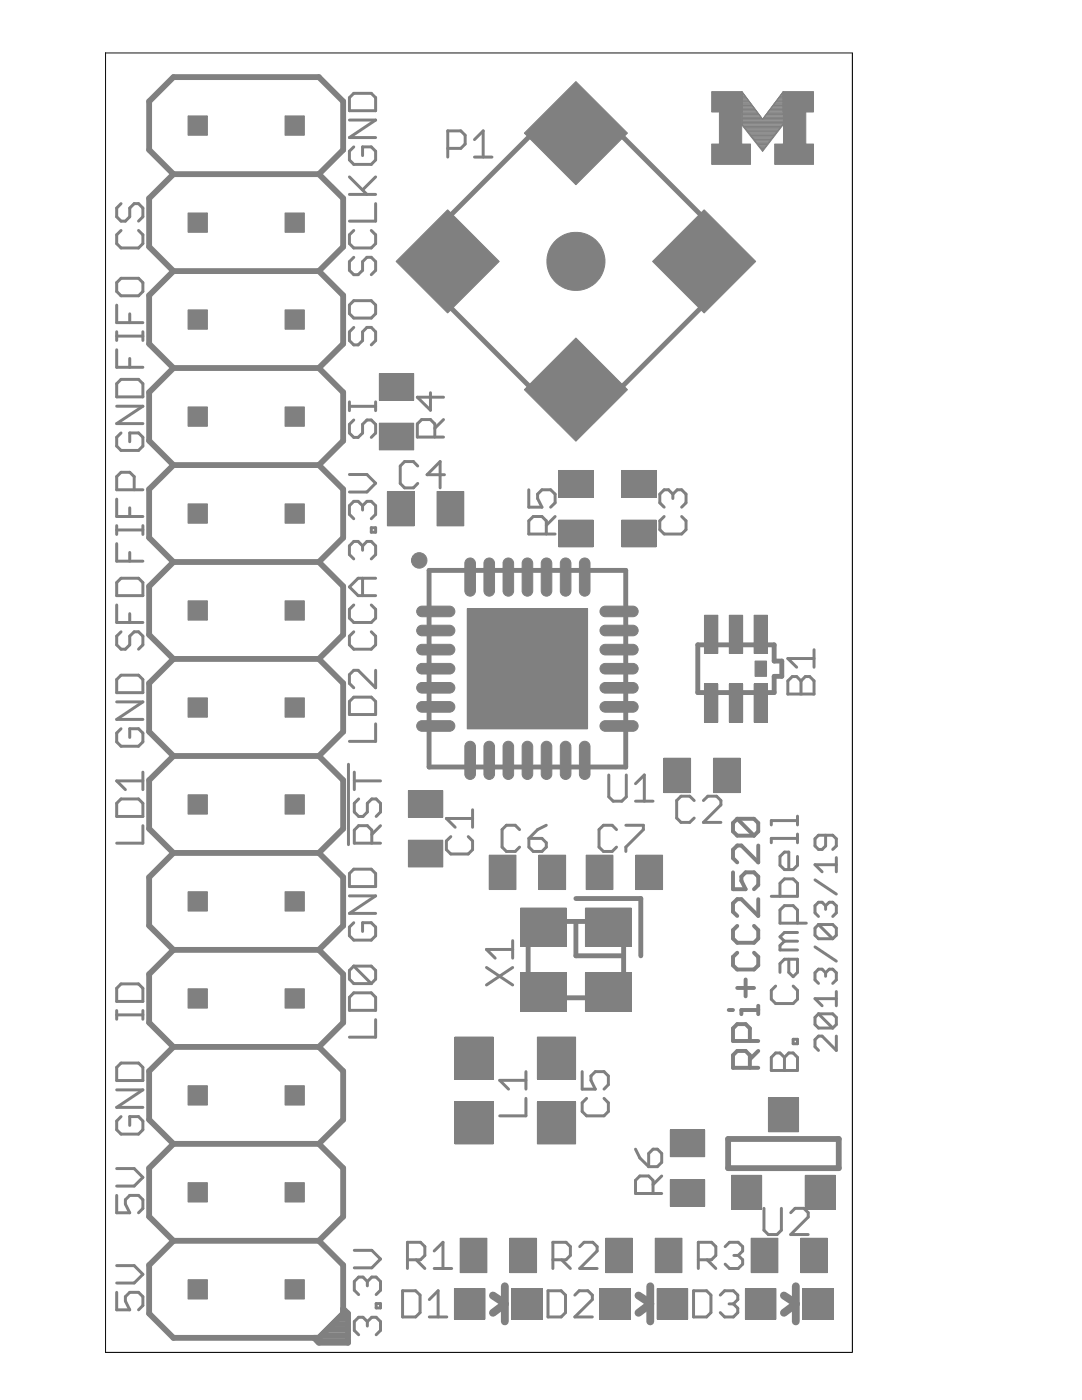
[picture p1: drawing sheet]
<svg xmlns="http://www.w3.org/2000/svg" width="216mm" height="279mm" viewBox="0 0 216 279" stroke-linecap="round" stroke-linejoin="round" font-family="sans-serif">
<g fill="#808080" stroke="#808080" stroke-width=".2">
<path d="M102.1 257.2h6.1v6.1h-6.1z"/>
<path d="M90.7 257.2h6.1v6.1h-6.1z"/>
<path d="M131.1 257.2h6.1v6.1h-6.1z"/>
<path d="M119.7 257.2h6.1v6.1h-6.1z"/>
<path d="M160.1 257.2h6.1v6.1h-6.1z"/>
<path d="M148.7 257.2h6.1v6.1h-6.1z"/>
<path d="M93.2 121.5h24v24h-24z"/>
<path d="M107.2 207h7.7v8.3h-7.7z"/>
<path d="M107.2 219.9h7.7v8.4h-7.7z"/>
<path d="M81.5 157.8h6.8v5.3h-6.8z"/>
<path d="M81.5 167.7h6.8v5.3h-6.8z"/>
<path d="M132.5 151.3h5.3v6.9h-5.3z"/>
<path d="M142.4 151.3h5.3v6.9h-5.3z"/>
<path d="M124.1 93.9h6.8v5.3h-6.8z"/>
<path d="M124.1 103.8h6.8v5.3h-6.8z"/>
<path d="M90.8 207h7.6v8.3h-7.6z"/>
<path d="M90.8 219.9h7.6v8.4h-7.6z"/>
<path d="M89.3 41.9l10.3 10.3-10.3 10.3-10.3-10.3z"/>
<path d="M104.6 26.6l10.3-10.3 10.3 10.3-10.3 10.3z"/>
<path d="M140.5 41.9l10.3 10.3-10.3 10.3-10.3-10.3z"/>
<path d="M114.9 67.5l10.3 10.3-10.3 10.3-10.3-10.3z"/>
<path d="M87.2 98.1h5.3v6.8h-5.3z"/>
<path d="M77.3 98.1h5.3v6.8h-5.3z"/>
<path d="M116.8 181.2h9.2v7.6h-9.2z"/>
<path d="M103.9 181.2h9.1v7.6h-9.1z"/>
<path d="M103.9 194.2h9.1v7.6h-9.1z"/>
<path d="M116.8 194.2h9.2v7.6h-9.2z"/>
<path d="M97.6 170.7h5.4v6.8h-5.4z"/>
<path d="M107.5 170.7h5.4v6.8h-5.4z"/>
<path d="M126.9 170.7h5.3v6.8h-5.3z"/>
<path d="M117 170.7h5.3v6.8h-5.3z"/>
<path d="M111.5 93.9h6.8v5.3h-6.8z"/>
<path d="M111.5 103.8h6.8v5.3h-6.8z"/>
<path d="M75.7 74.5h6.8v5.4h-6.8z"/>
<path d="M75.7 84.5h6.8v5.3h-6.8z"/>
<path d="M150.5 122.8h2.6v7.6h-2.6z"/>
<path d="M145.5 122.8h2.7v7.6h-2.7z"/>
<path d="M140.6 122.8h2.6v7.6h-2.6z"/>
<path d="M140.6 136.5h2.6v7.6h-2.6z"/>
<path d="M145.5 136.5h2.7v7.6h-2.7z"/>
<path d="M150.5 136.5h2.6v7.6h-2.6z"/>
<path d="M146 234.6h6v6.7h-6z"/>
<path d="M160.7 234.6h6v6.7h-6z"/>
<path d="M153.3 219.1h6v6.8h-6z"/>
<path d="M133.8 235.4h6.8v5.3h-6.8z"/>
<path d="M133.8 225.5h6.8v5.3h-6.8z"/>
<path d="M91.8 247.1h5.4v6.9h-5.4z"/>
<path d="M101.7 247.1h5.4v6.9h-5.4z"/>
<path d="M120.8 247.1h5.4v6.9h-5.4z"/>
<path d="M130.7 247.1h5.4v6.9h-5.4z"/>
<path d="M149.9 247.1h5.3v6.9h-5.3z"/>
<path d="M159.8 247.1h5.3v6.9h-5.3z"/>
<path d="M142 18.3h6.1v4.1h-6.1z"/>
<path d="M143.6 22.4h4.4v6.3h-4.4z"/>
<path d="M142 28.7h7.8v4.1h-7.8z"/>
<path d="M154.6 28.7h7.7v4.1h-7.7z"/>
<path d="M156.3 22.4h4.5v6.3h-4.5z"/>
<path d="M156.2 18.3h6.1v4.1h-6.1z"/>
<path d="M56.9 255.4h3.8v3.8h-3.8z"/>
<path d="M37.5 255.4h3.9v3.8h-3.9z"/>
<path d="M37.5 236h3.9v3.9h-3.9z"/>
<path d="M56.9 236h3.8v3.9h-3.8z"/>
<path d="M37.5 216.7h3.9v3.8h-3.9z"/>
<path d="M56.9 216.7h3.8v3.8h-3.8z"/>
<path d="M37.5 197.3h3.9v3.9h-3.9z"/>
<path d="M37.5 178h3.9v3.8h-3.9z"/>
<path d="M37.5 158.6h3.9v3.9h-3.9z"/>
<path d="M56.9 197.3h3.8v3.9h-3.8z"/>
<path d="M56.9 178h3.8v3.8h-3.8z"/>
<path d="M56.9 158.6h3.8v3.9h-3.8z"/>
<path d="M37.5 139.3h3.9v3.8h-3.9z"/>
<path d="M56.9 139.3h3.8v3.8h-3.8z"/>
<path d="M37.5 119.9h3.9v3.9h-3.9z"/>
<path d="M56.9 119.9h3.8v3.9h-3.8z"/>
<path d="M37.5 100.6h3.9v3.8h-3.9z"/>
<path d="M56.9 100.6h3.8v3.8h-3.8z"/>
<path d="M37.5 81.2h3.9v3.9h-3.9z"/>
<path d="M56.9 81.2h3.8v3.9h-3.8z"/>
<path d="M37.5 61.8h3.9v3.9h-3.9z"/>
<path d="M56.9 61.8h3.8v3.9h-3.8z"/>
<path d="M37.5 42.5h3.9v3.9h-3.9z"/>
<path d="M56.9 42.5h3.8v3.9h-3.8z"/>
<path d="M37.5 23.1h3.9v3.9h-3.9z"/>
<path d="M56.9 23.1h3.8v3.9h-3.8z"/>
<path d="M150.7 131.9h2.3v3.1h-2.3z"/>
<circle cx="114.9" cy="52.2" r="5.8"/>
</g>
<g fill="#808080" stroke="#808080" stroke-width=".2">
<path d="M119.9 140.5l.5-.4 .4-.1h5.5a1.06 1.06 0 0 1 1 1.1 1.06 1.06 0 0 1-1 1h-5.5a1.06 1.06 0 0 1-1-.5 1.06 1.06 0 0 1 .1-1.1z" fill-rule="evenodd"/>
<path d="M119.9 144.3l.5-.4 .4-.1h5.5a1.06 1.06 0 0 1 1 1.1 1.06 1.06 0 0 1-1 1h-5.5a1.06 1.06 0 0 1-1-.5 1.06 1.06 0 0 1 .1-1.1z" fill-rule="evenodd"/>
<path d="M116 148.1a1.06 1.06 0 0 1 1.2 0 1.06 1.06 0 0 1 .5 .9v5.5a1.06 1.06 0 0 1-1 1.1 1.06 1.06 0 0 1-1.1-1.1v-5.5l.1-.3z" fill-rule="evenodd"/>
<path d="M112.2 148.1a1.06 1.06 0 0 1 1.1 0 1.06 1.06 0 0 1 .6 .9v5.5a1.06 1.06 0 0 1-1 1.1 1.06 1.06 0 0 1-1.1-1.1v-5.5l.1-.3z" fill-rule="evenodd"/>
<path d="M108.4 148.1a1.06 1.06 0 0 1 1.1 0 1.06 1.06 0 0 1 .6 .9v5.5a1.06 1.06 0 0 1-1 1.1 1.06 1.06 0 0 1-1.1-1.1v-5.5v-.3z" fill-rule="evenodd"/>
<path d="M104.6 148.1a1.06 1.06 0 0 1 1.1 0 1.06 1.06 0 0 1 .6 .9v5.5a1.06 1.06 0 0 1-1.1 1.1 1.06 1.06 0 0 1-1-1.1v-5.5v-.3z" fill-rule="evenodd"/>
<path d="M100.8 148.1a1.06 1.06 0 0 1 1.1 0 1.06 1.06 0 0 1 .6 .9v5.5a1.06 1.06 0 0 1-1.1 1.1 1.06 1.06 0 0 1-1-1.1v-5.5v-.3z" fill-rule="evenodd"/>
<path d="M97 148.1a1.06 1.06 0 0 1 1.1 0 1.06 1.06 0 0 1 .6 .9v5.5a1.06 1.06 0 0 1-1.1 1.1 1.06 1.06 0 0 1-1-1.1v-5.5v-.3z" fill-rule="evenodd"/>
<path d="M93.2 148.1a1.06 1.06 0 0 1 1.1 0 1.06 1.06 0 0 1 .6 .9v5.5a1.06 1.06 0 0 1-1.1 1.1 1.06 1.06 0 0 1-1-1.1v-5.5v-.3z" fill-rule="evenodd"/>
<path d="M83.3 144.3l.6-.4 .3-.1h5.5a1.06 1.06 0 0 1 1.1 1.1 1.06 1.06 0 0 1-1.1 1h-5.5a1.06 1.06 0 0 1-.9-.5 1.06 1.06 0 0 1 0-1.1z" fill-rule="evenodd"/>
<path d="M83.3 140.5l.6-.4 .3-.1h5.5a1.06 1.06 0 0 1 1.1 1.1 1.06 1.06 0 0 1-1.1 1h-5.5a1.06 1.06 0 0 1-.9-.5 1.06 1.06 0 0 1 0-1.1z" fill-rule="evenodd"/>
<path d="M83.3 136.6l.6-.3 .3-.1h5.5a1.06 1.06 0 0 1 1.1 1.1 1.06 1.06 0 0 1-1.1 1h-5.5a1.06 1.06 0 0 1-.9-.6 1.06 1.06 0 0 1 0-1.1z" fill-rule="evenodd"/>
<path d="M83.3 132.8l.6-.3 .3-.1h5.5a1.06 1.06 0 0 1 1.1 1.1 1.06 1.06 0 0 1-1.1 1h-5.5a1.06 1.06 0 0 1-.9-.6 1.06 1.06 0 0 1 0-1.1z" fill-rule="evenodd"/>
<path d="M83.3 129l.6-.4h.3h5.5a1.06 1.06 0 0 1 1.1 1 1.06 1.06 0 0 1-1.1 1.1h-5.5a1.06 1.06 0 0 1-.9-.6 1.06 1.06 0 0 1 0-1.1z" fill-rule="evenodd"/>
<path d="M83.3 125.2l.6-.4h.3h5.5a1.06 1.06 0 0 1 1.1 1 1.06 1.06 0 0 1-1.1 1.1h-5.5a1.06 1.06 0 0 1-.9-.6 1.06 1.06 0 0 1 0-1.1z" fill-rule="evenodd"/>
<path d="M83.3 121.4l.6-.4h.3h5.5a1.06 1.06 0 0 1 1.1 1 1.06 1.06 0 0 1-1.1 1.1h-5.5a1.06 1.06 0 0 1-.9-.6 1.06 1.06 0 0 1 0-1.1z" fill-rule="evenodd"/>
<path d="M119.9 136.6l.5-.3 .4-.1h5.5a1.06 1.06 0 0 1 1 1.1 1.06 1.06 0 0 1-1 1h-5.5a1.06 1.06 0 0 1-1-.6 1.06 1.06 0 0 1 .1-1.1z" fill-rule="evenodd"/>
<path d="M119.9 132.8l.5-.3 .4-.1h5.5a1.06 1.06 0 0 1 1 1.1 1.06 1.06 0 0 1-1 1h-5.5a1.06 1.06 0 0 1-1-.6 1.06 1.06 0 0 1 .1-1.1z" fill-rule="evenodd"/>
<path d="M119.9 129l.5-.4h.4h5.5a1.06 1.06 0 0 1 1 1 1.06 1.06 0 0 1-1 1.1h-5.5a1.06 1.06 0 0 1-1-.6 1.06 1.06 0 0 1 .1-1.1z" fill-rule="evenodd"/>
<path d="M119.9 125.2l.5-.4h.4h5.5a1.06 1.06 0 0 1 1 1 1.06 1.06 0 0 1-1 1.1h-5.5a1.06 1.06 0 0 1-1-.6 1.06 1.06 0 0 1 .1-1.1z" fill-rule="evenodd"/>
<path d="M119.9 121.4l.5-.4h.4h5.5a1.06 1.06 0 0 1 1 1 1.06 1.06 0 0 1-1 1.1h-5.5a1.06 1.06 0 0 1-1-.6 1.06 1.06 0 0 1 .1-1.1z" fill-rule="evenodd"/>
<path d="M116 111.6a1.06 1.06 0 0 1 1.2-.1 1.06 1.06 0 0 1 .5 .9v5.5a1.06 1.06 0 0 1-1 1.1 1.06 1.06 0 0 1-1.1-1.1v-5.5l.1-.3z" fill-rule="evenodd"/>
<path d="M112.2 111.6a1.06 1.06 0 0 1 1.1-.1 1.06 1.06 0 0 1 .6 .9v5.5a1.06 1.06 0 0 1-1 1.1 1.06 1.06 0 0 1-1.1-1.1v-5.5l.1-.3z" fill-rule="evenodd"/>
<path d="M108.4 111.6a1.06 1.06 0 0 1 1.1-.1 1.06 1.06 0 0 1 .6 .9v5.5a1.06 1.06 0 0 1-1 1.1 1.06 1.06 0 0 1-1.1-1.1v-5.5v-.3z" fill-rule="evenodd"/>
<path d="M104.6 111.6a1.06 1.06 0 0 1 1.1-.1 1.06 1.06 0 0 1 .6 .9v5.5a1.06 1.06 0 0 1-1.1 1.1 1.06 1.06 0 0 1-1-1.1v-5.5v-.3z" fill-rule="evenodd"/>
<path d="M100.8 111.6a1.06 1.06 0 0 1 1.1-.1 1.06 1.06 0 0 1 .6 .9v5.5a1.06 1.06 0 0 1-1.1 1.1 1.06 1.06 0 0 1-1-1.1v-5.5v-.3z" fill-rule="evenodd"/>
<path d="M97 111.6a1.06 1.06 0 0 1 1.1-.1 1.06 1.06 0 0 1 .6 .9v5.5a1.06 1.06 0 0 1-1.1 1.1 1.06 1.06 0 0 1-1-1.1v-5.5v-.3z" fill-rule="evenodd"/>
<path d="M93.2 111.6a1.06 1.06 0 0 1 1.1-.1 1.06 1.06 0 0 1 .6 .9v5.5a1.06 1.06 0 0 1-1.1 1.1 1.06 1.06 0 0 1-1-1.1v-5.5v-.3z" fill-rule="evenodd"/>
<circle cx="83.7" cy="111.8" r="1.55"/>
</g>
<g fill="none" stroke="#808080" stroke-width=".78">
<path d="M146.3 174.1v3.4h2.5l-.9-1.7v-.9l.9-.8h1.7l.8 .8v1.7l-.8 .9M147.1 163.4l-.8 .9v1.6l.8 .9h3.4M147.1 163.4h3.4l.8 .9v1.6l-.8 .9M147.1 163.4l3.4 3.4M151.3 168.7v3.4l-3.4-3.4h-.8l-.8 .9v1.7l.8 .8M151.3 179.5v3.3l-3.4-3.3h-.8l-.8 .8v1.7l.8 .8M147.1 184.8l-.8 .8v1.7l.8 .9h3.4l.8-.9v-1.7l-.8-.8M147.1 190.1l-.8 .9v1.7l.8 .8h3.4l.8-.8v-1.7l-.8-.9M147.1 197.2h3.4M148.8 195.5v3.3M145.4 201.6h.9M149.6 213.1v-2.5l-.8-.9h-1.7l-.8 .9v2.5h5"/>
<path d="M149.6 207.8v-2.6l-.8-.8h-1.7l-.8 .8v2.6h5M151.3 209.7l-1.7 1.7M151.3 201.6h-3.4v.8M151.3 200.7v1.7"/>
</g>
<g fill="none" stroke="#808080" stroke-width=".59">
<path d="M69.7 19.5l.9-.9h3.5l.9 .9v2.6h-5.3zM69.7 38.8h5.3M69.7 35.3l3.5 3.5M69.7 24h5.3l-5.3 3.5h5.3M70.6 29.3l-.9 .9v1.7l.9 .9h3.5l.9-.9v-1.7l-.9-.9h-1.8v1.8M75 35.3l-2.7 2.6M89.3 29.6h2.6l.9-.9v-1.7l-.9-.9h-2.6v5.2M94.7 27.9l1.7-1.8v5.2M94.7 31.3h3.5M24.2 40.6l-.9 .9v1.8l.9 .8h.8l.9-.8v-1.8l.9-.9h.8l.9 .9v1.8l-.9 .8M24.2 46l-.9 .9v1.7l.9 .9h3.4l.9-.9v-1.7l-.9-.9M24.2 55.5h3.4l.9 .9v1.8l-.9 .8h-3.4l-.9-.8v-1.8z"/>
<path d="M70.6 46l-.9 .9v1.7l.9 .9h3.5l.9-.9v-1.7l-.9-.9M70.6 51.4l-.9 .8v1.8l.9 .8h.9l.8-.8v-1.8l.9-.8h.9l.9 .8v1.8l-.9 .8M75 40.6v3.5h-5.3M23.3 60.9v3.5h5.2M23.3 66.2v1.7M23.3 69.8v3.5h5.2M23.3 67.1h5.2M24.2 75.7h3.4l.9 .9v2.6h-5.2v-2.6zM25.9 62.6v1.8M25.9 71.5v1.8M28.5 66.2v1.7M69.7 60.9l.9-.9h3.5l.9 .9v1.7l-.9 .9h-3.5l-.9-.9z"/>
<path d="M70.6 65.3l-.9 .9v1.8l.9 .8h.9l.8-.8v-1.8l.9-.9h.9l.9 .9v1.8l-.9 .8M85.9 78.4v3.5l-2.6-2.6h5.2M23.3 99.6v3.5h5.2M23.3 81.1h5.2l-5.2 3.4h5.2M24.2 86.4l-.9 .9v1.7l.9 .9h3.4l.9-.9v-1.7l-.9-.9h-1.7v1.8M26.8 97.7v-2.6l-.9-.8h-1.7l-.9 .8v2.6h5.2M69.7 80.2v1.8M69.7 94.7h3.5l1.8 1.7-1.8 1.8h-3.5M69.7 81.1h5.3M70.6 83.8l-.9 .9v1.7l.9 .9h.9l.8-.9v-1.7l.9-.9h.9l.9 .9v1.7l-.9 .9M75 80.2v1.8M83.4 93l-.9-.9h-1.8l-.8 .9v3.5l.8 .9h1.8l.9-.9"/>
<path d="M86.8 87.2v-2.6l-.9-.9h-1.8l-.8 .9v2.6h5.2M88.5 83.7l-1.7 1.8M88.7 94.7h-3.5l2.6-2.6v5.3M105.5 97.7v3.5h2.6l-.8-1.7v-.9l.8-.9h1.8l.9 .9v1.8l-.9 .8M134.3 98.6l-.9-.9h-.9l-.8 .9v1.8l.8 .8M134.3 98.6l.8-.9h.9l.9 .9v1.8l-.9 .8M134.3 98.6v.9M23.3 104.9v1.8M23.3 108.5v3.5h5.2M23.3 105.8h5.2M24.2 115.4h3.4l.9 .9v2.6h-5.2v-2.6zM25.9 101.3v1.8"/>
<path d="M25.9 110.3v1.7M28.5 104.9v1.8M72.3 100.9l.9-.8h.9l.9 .8v1.8l-.9 .8M72.3 108.9l.9-.8h.9l.9 .8v1.8l-.9 .8M72.3 100.9l-.8-.8h-.9l-.9 .8v1.8l.9 .8M72.3 108.9l-.8-.8h-.9l-.9 .8v1.8l.9 .8M72.3 100.9v.9M72.3 108.9v.9M72.3 115.4v3.5M74.1 105.3h.9v.9h-.9zM75 115.4h-3.5l-1.8 1.7 1.8 1.8h3.5M109 106.6v-2.7l-.9-.8h-1.7l-.9 .8v2.7h5.3"/>
<path d="M110.8 103.1l-1.8 1.7M132.5 103.1l-.8 .8v1.8l.8 .9h3.5l.9-.9v-1.8l-.9-.8M23.3 120.7v3.5h5.2M24.2 126.1l-.9 .9v1.7l.9 .9h.8l.9-.9v-1.7l.9-.9h.8l.9 .9v1.7l-.9 .9M24.2 134.7h3.4l.9 .9v2.6h-5.2v-2.6zM25.9 122.5v1.7M70.6 120.7l-.9 .9v1.8l.9 .8h3.5l.9-.8v-1.8l-.9-.9M70.6 126.1l-.9 .9v1.7l.9 .9h3.5l.9-.9v-1.7l-.9-.9M70.6 139.1h3.5l.9 .9v2.6h-5.3v-2.6zM75 133.8v3.5l-3.5-3.5h-.9l-.9 .8v1.8l.9 .9M157.2 135.9l.9-.9h.9l.8 .9 .9-.9h.9l.8 .9v2.6h-5.2zM159.8 135.9v2.6"/>
<path d="M162.4 129.7v3.5M162.4 131.4h-5.2l1.8 1.8M23.3 140.1h5.2l-5.2 3.5h5.2M24.2 145.4l-.9 .9v1.8l.9 .8h3.4l.9-.8v-1.8l-.9-.9h-1.7v1.8M24.2 159.4h3.4l.9 .9v2.6h-5.2v-2.6zM28.5 154.1v3.5M28.5 155.9h-5.2l1.7 1.7M69.5 152.5v16.1M70.7 154.1v3.5M70.7 155.9h5.2M71.6 159.4l-.9 .9v1.8l.9 .8h.8l.9-.8v-1.8l.9-.9h.9l.8 .9v1.8l-.8 .8M75 144.5v3.5h-5.3"/>
<path d="M121.5 154.7v4.3l.8 .9h1.8l.9-.9v-4.3M126.8 159.9h3.5M126.8 156.4l1.8-1.7v5.2M138.5 159.8l-.9-.9h-1.7l-.9 .9v3.5l.9 .8h1.7l.9-.8M140.4 159.8l.8-.9h1.8l.8 .9v.8l-3.4 3.5h3.4M28.5 164.8v3.5h-5.2M69.7 178.8h5.3l-5.3 3.5h5.3M70.6 173.5h3.5l.9 .8v2.6h-5.3v-2.6zM74.2 168.3v-2.6l-.9-.9h-1.7l-.9 .9v2.6h5.2M75.9 164.8l-1.7 1.7M90 167l-.9 .8v1.8l.9 .8h3.4l.9-.8v-1.8l-.9-.8M94.3 161.6v3.5"/>
<path d="M94.3 163.3h-5.2l1.7 1.8M103.7 165.6l-.9-.9h-1.8l-.8 .9v3.5l.8 .8h1.8l.9-.8M105.5 167.3h2.6l.9 .9v.9l-.9 .8h-1.7l-.9-.8zM109 164.7l-1.7 .9-1.8 1.7M123 165.6l-.8-.9h-1.8l-.9 .9v3.5l.9 .8h1.8l.8-.8M124.9 164.7h3.5v.9l-3.5 3.5v.8M153.9 178.9h5.2v-2.6l-.8-.9h-1.8l-.9 .9v2.6M159.1 163.8h-5.2v.8M159.1 167.3h-5.2v.9M159.1 162.9v1.7M159.1 166.5v1.7M159.1 170.9v1.8l-.8 .8h-1.8l-.9-.8v-1.8l.9-.8h.9v3.4"/>
<path d="M162.6 175.6l4.3 2.8M164.7 166.7v2.1l-.7 .7h-.7l-.7-.7v-1.4l.7-.7h2.9l.7 .7v1.4l-.7 .7M166.9 171.2v2.8M166.9 172.6h-4.3l1.4 1.4M24.2 196.4h3.4l.9 .8v2.7h-5.2v-2.7zM70.6 184.1l-.9 .9v1.8l.9 .8h3.5l.9-.8v-1.8l-.9-.9h-1.8v1.8M70.6 192.8h3.5l.9 .9v1.7l-.9 .9M70.6 198.1h3.5l.9 .9v2.6h-5.3v-2.6zM70.6 192.8l-.9 .9v1.7l.9 .9h3.5M70.6 192.8l3.5 3.5M97.1 193.1l5.2 3.5M102.3 193.1l-5.2 3.5"/>
<path d="M102.3 189.5h-5.2l1.7 1.7M102.3 187.7v3.5M154.8 196.8l-.9 .9v1.7l.9 .9h3.5l.8-.9v-1.7l-.8-.9M156.5 187.8l-.9 .9v.9h3.5M156.5 187.8h2.6M157.4 191.4v2.7l.9 .8 .8-.8v-2.7h-2.6l-.9 .9v1.8M159.1 184.2v-2.6l-.8-.9h-1.8l-.9 .9v2.6h5.3M159.1 186.1h-2.6l-.9 .9 .9 .8M162.6 189l4.3 2.8M163.3 184.5h2.9l.7 .7v1.4l-.7 .7M163.3 184.5l-.7 .7v1.4l.7 .7h2.9M163.3 184.5l2.9 2.8"/>
<path d="M164.7 180.8l.8-.7h.7l.7 .7v1.4l-.7 .7M164.7 194.1l.8-.7h.7l.7 .7v1.5l-.7 .7M164.7 180.8l-.7-.7h-.7l-.7 .7v1.4l.7 .7M164.7 194.1l-.7-.7h-.7l-.7 .7v1.5l.7 .7M164.7 180.8v.7M164.7 194.1v.7M166.9 199.3h-4.3l1.4 1.4M166.9 197.9v2.8M23.3 201.7v1.7M23.3 217.5h5.2l-5.2 3.5h5.2M23.3 202.5h5.2M24.2 212.2h3.4l.9 .8v2.6h-5.2v-2.6z"/>
<path d="M28.5 201.7v1.7M75 203.5v3.5h-5.3M104.9 219.2v3.5h-5.2M104.9 213.9v3.5M104.9 215.6h-5.2l1.8 1.8M116.2 213.9v3.5h2.6l-.9-1.8v-.9l.9-.8h1.7l.9 .8v1.8l-.9 .9M117.1 219.2l-.9 .9v1.7l.9 .9h3.4l.9-.9v-1.7l-.9-.9M154.8 210.1h.8l.9 .9 .9-.9h.9l.8 .9v2.6h-5.2v-2.6zM156.5 211v2.6M158.3 207.4h.8v.9h-.8zM163.3 202.3h2.9l.7 .8v1.4l-.7 .7M163.3 202.3l-.7 .8v1.4l.7 .7h2.9"/>
<path d="M163.3 202.3l2.9 2.9M166.9 206.8v2.8l-2.9-2.8h-.7l-.7 .7v1.4l.7 .7M23.3 238.6v3.4h2.6l-.9-1.7v-.9l.9-.8h1.7l.9 .8v1.8l-.9 .8M23.3 233.2h3.5l1.7 1.8-1.7 1.7h-3.5M24.2 222.8l-.9 .9v1.8l.9 .8h3.4l.9-.8v-1.8l-.9-.9h-1.7v1.8M126.8 229.3l.9 1.8 1.7 1.7M129.4 230.2l.9-.9h.9l.8 .9v1.8l-.8 .8h-1.8zM130.3 238.2v-2.6l-.9-.9h-1.7l-.9 .9v2.6h5.2M132 234.7l-1.7 1.7M23.3 257.9v3.5h2.6l-.9-1.7v-.9l.9-.9h1.7l.9 .9v1.7l-.9 .9M23.3 252.6h3.5l1.7 1.7-1.7 1.8h-3.5M70.7 249.5h3.5l1.7 1.8-1.7 1.7h-3.5"/>
<path d="M73.3 255.8l-.9-.9h-.8l-.9 .9v1.7l.9 .9M73.3 255.8v.8M73.3 255.8l.9-.9h.9l.8 .9v1.7l-.8 .9M80.3 257.6h2.6l.9 .9v3.5l-.9 .8h-2.6zM81.3 251.4h2.6l.9-.9v-1.7l-.9-.9h-2.6v5.3M83 251.4l1.8 1.8M85.7 259.4l1.7-1.8v5.2M86.6 249.7l1.8-1.8v5.3M86.6 253.2h3.5M109.3 257.6h2.7l.8 .9v3.5l-.8 .8h-2.7zM110.3 251.4h2.6l.9-.9v-1.7l-.9-.9h-2.6v5.3M112.1 251.4l1.7 1.8"/>
<path d="M114.7 258.5l.9-.9h1.7l.9 .9v.9l-3.5 3.4h3.5M115.7 248.8l.8-.9h1.8l.8 .9v.9l-3.4 3.5h3.4M138.4 257.6h2.6l.9 .9v3.5l-.9 .8h-2.6zM139.3 251.4h2.7l.8-.9v-1.7l-.8-.9h-2.7v5.3M141.1 251.4l1.7 1.8M143.7 258.5l.9-.9h1.7l.9 .9v.9l-.9 .8M144.7 248.8l.9-.9h1.7l.9 .9v.9l-.9 .8M146.4 250.5h.9M147.3 250.5l.9 .9v.9l-.9 .9h-1.7l-.9-.9M152.4 241.2v4.3l.9 .9h1.7l.9-.9v-4.3M157.8 242l.8-.8h1.8l.9 .8v.9l-3.5 3.5h3.5M73.3 263.8l-.9-.9h-.8l-.9 .9v1.7l.9 .9"/>
<path d="M73.3 263.8l.9-.9h.9l.8 .9v1.7l-.8 .9M73.3 263.8v.8M75.1 260.2h.8v.8h-.8zM85.7 262.8h3.5M145.5 260.2h.8M146.3 260.2l.9 .9v.9l-.9 .8h-1.7l-.9-.8"/>
</g>
<g fill="none" stroke="#808080" stroke-width="1.2">
<path d="M34.6 34.8l-4.8-4.9v-9.7l4.8-4.8h29l4.9 4.8v9.7l-4.9 4.9M34.6 34.8l-4.8 4.8v9.7l4.8 4.8M34.6 34.8h29M63.6 34.8l4.9 4.8v9.7l-4.9 4.8M34.6 54.1l-4.8 4.8v9.7l4.8 4.8M34.6 54.1h29M63.6 54.1l4.9 4.8v9.7l-4.9 4.8M34.6 73.4l-4.8 4.9v9.7l4.8 4.8M34.6 73.4h29M63.6 73.4l4.9 4.9v9.7l-4.9 4.8M34.6 92.8l-4.8 4.8v9.7l4.8 4.9M34.6 92.8h29"/>
<path d="M63.6 92.8l4.9 4.8v9.7l-4.9 4.9M34.6 112.2l-4.8 4.8v9.7l4.8 4.8M34.6 112.2h29M63.6 112.2l4.9 4.8v9.7l-4.9 4.8M34.6 131.5l-4.8 4.9v9.6l4.8 4.9M34.6 131.5h29M63.6 131.5l4.9 4.9v9.6l-4.9 4.9M34.6 150.9l-4.8 4.8v9.7l4.8 4.8M34.6 150.9h29M63.6 150.9l4.9 4.8v9.7l-4.9 4.8M34.6 170.2l-4.8 4.9v9.6l4.8 4.9M34.6 170.2h29"/>
<path d="M63.6 170.2l4.9 4.9v9.6l-4.9 4.9M34.6 189.6l-4.8 4.8v9.7l4.8 4.8M34.6 189.6h29M63.6 189.6l4.9 4.8v9.7l-4.9 4.8M34.6 208.9l-4.8 4.9v9.7l4.8 4.8M34.6 208.9h29M63.6 208.9l4.9 4.9v9.7l-4.9 4.8M34.6 228.3l-4.8 4.8v9.7l4.8 4.8M34.6 228.3h29M63.6 228.3l4.9 4.8v9.7l-4.9 4.8M145.3 227.3h22.1v5.8h-22.1zM34.6 247.6l-4.8 4.9v9.6l4.8 4.9h29l4.9-4.9v-9.6l-4.9-4.9"/>
<path d="M34.6 247.6h29M63.3 267.6h6.1M64.1 266.5h5.3M65.3 265.4h4.1M66.4 264.2h3M67.5 263.1h1.9M68.5 261.2l.9 .9v5.9h-5.8l-.9-1M68.5 262h.8"/>
</g>
<g fill="none" stroke="#808080" stroke-width=".21">
<path d="M148.1 18.4l4.1 5.4 4-5.4 .1 6.2-4.1 5.4-4.1-5.1zM148.1 19.9h1.1M148.1 19.7h1M148.1 19.6h.9M148.1 19.4h.8M148.1 19.3h.7M148.1 19.1h.5M148.1 18.9h.4M148.1 18.8h.3M148.1 18.6h.2M148.1 18.5h.1M155.1 19.9h1.2"/>
<path d="M155.2 19.7h1.1M155.3 19.6h1M155.4 19.4h.9M155.6 19.3h.7M155.7 19.1h.6M155.8 18.9h.4M155.9 18.8h.3M156.1 18.6h.1M156.2 18.5h.1M148.1 24.8h8.1M148.1 24.6h8.2M148.1 24.4h8.2"/>
<path d="M148.1 24.3h8.2M148.1 24.1h8.2M148.1 24h8.2M148.1 23.8h8.2M148.1 23.6h3.9M148.1 23.5h3.8M148.1 23.3h3.7M148.1 23.2h3.6M148.1 23h3.5M148.1 22.8h3.3M148.1 22.7h3.2M148.1 22.5h3.1"/>
<path d="M148.1 22.4h3M148.1 22.2h2.8M148.1 22h2.7M148.1 21.9h2.6M148.1 21.7h2.5M148.1 21.5h2.4M148.1 21.4h2.2M148.1 21.2h2.1M148.1 21.1h2M148.1 20.9h1.9M148.1 20.7h1.8M148.1 20.6h1.6"/>
<path d="M148.1 20.4h1.5M148.1 20.2h1.4M148.1 20.1h1.3M148.1 24.9h8M148.3 25.1h7.6M148.4 25.3h7.4M148.5 25.4h7.2M148.7 25.6h6.9M148.8 25.7h6.6M148.9 25.9h6.4M149.1 26.1h6.1M149.2 26.2h5.9"/>
<path d="M149.3 26.4h5.6M149.4 26.6h5.4M149.6 26.7h5.1M149.7 26.9h4.9M149.8 27h4.7M149.9 27.2h4.4M150.1 27.4h4.1M150.2 27.5h3.9M150.3 27.7h3.6M150.5 27.9h3.3M150.6 28h3.1M150.7 28.2h2.9"/>
<path d="M150.8 28.3h2.7M151 28.5h2.3M151.1 28.7h2.1M151.2 28.8h1.9M151.4 29h1.6M151.5 29.1h1.3M151.6 29.3h1.1M151.7 29.5h.9M151.9 29.6h.6M152 29.8h.3M152.1 30h.1M152.3 23.6h4"/>
<path d="M152.4 23.5h3.9M152.5 23.3h3.8M152.7 23.2h3.6M152.8 23h3.5M152.9 22.8h3.4M153 22.7h3.3M153.1 22.5h3.2M153.3 22.4h3M153.4 22.2h2.9M153.5 22h2.8M153.6 21.9h2.7M153.8 21.7h2.5"/>
<path d="M153.9 21.5h2.4M154 21.4h2.3M154.1 21.2h2.2M154.2 21.1h2.1M154.4 20.9h1.9M154.5 20.7h1.8M154.6 20.6h1.7M154.7 20.4h1.6M154.9 20.2h1.4M155 20.1h1.3M156.4 24.7l-4.2 5.5-4.3-5.4"/>
</g>
<path d="M98.4 258.6l2.2 1.4M100.7 256.7v7M127.4 258.6l2.2 1.4M129.8 256.7v7M156.4 258.6l2.3 1.4M158.8 256.7v7M100.7 260.2l-2.3 1.8M129.8 260.2l-2.4 1.8M158.8 260.2l-2.4 1.8" fill="none" stroke="#808080" stroke-width="1.6"/>
<path d="M114.9 17.9l34.2 34.3-34.2 34.2-34.2-34.2zM85.6 113.8h39.3v39.3h-39.3zM139.2 128.7h15.3v3.2h1.5v3.1h-1.5v3.2h-15.3zM114.9 179.3h13v11.5M105.4 183.9h19v15.2h-19zM114.9 183.9v6.9h9.5" fill="none" stroke="#808080" stroke-width=".97"/>
<path d="M21.1 10.6h149v259.3h-149z" fill="none" stroke="#000" stroke-width=".2"/>
</svg>
